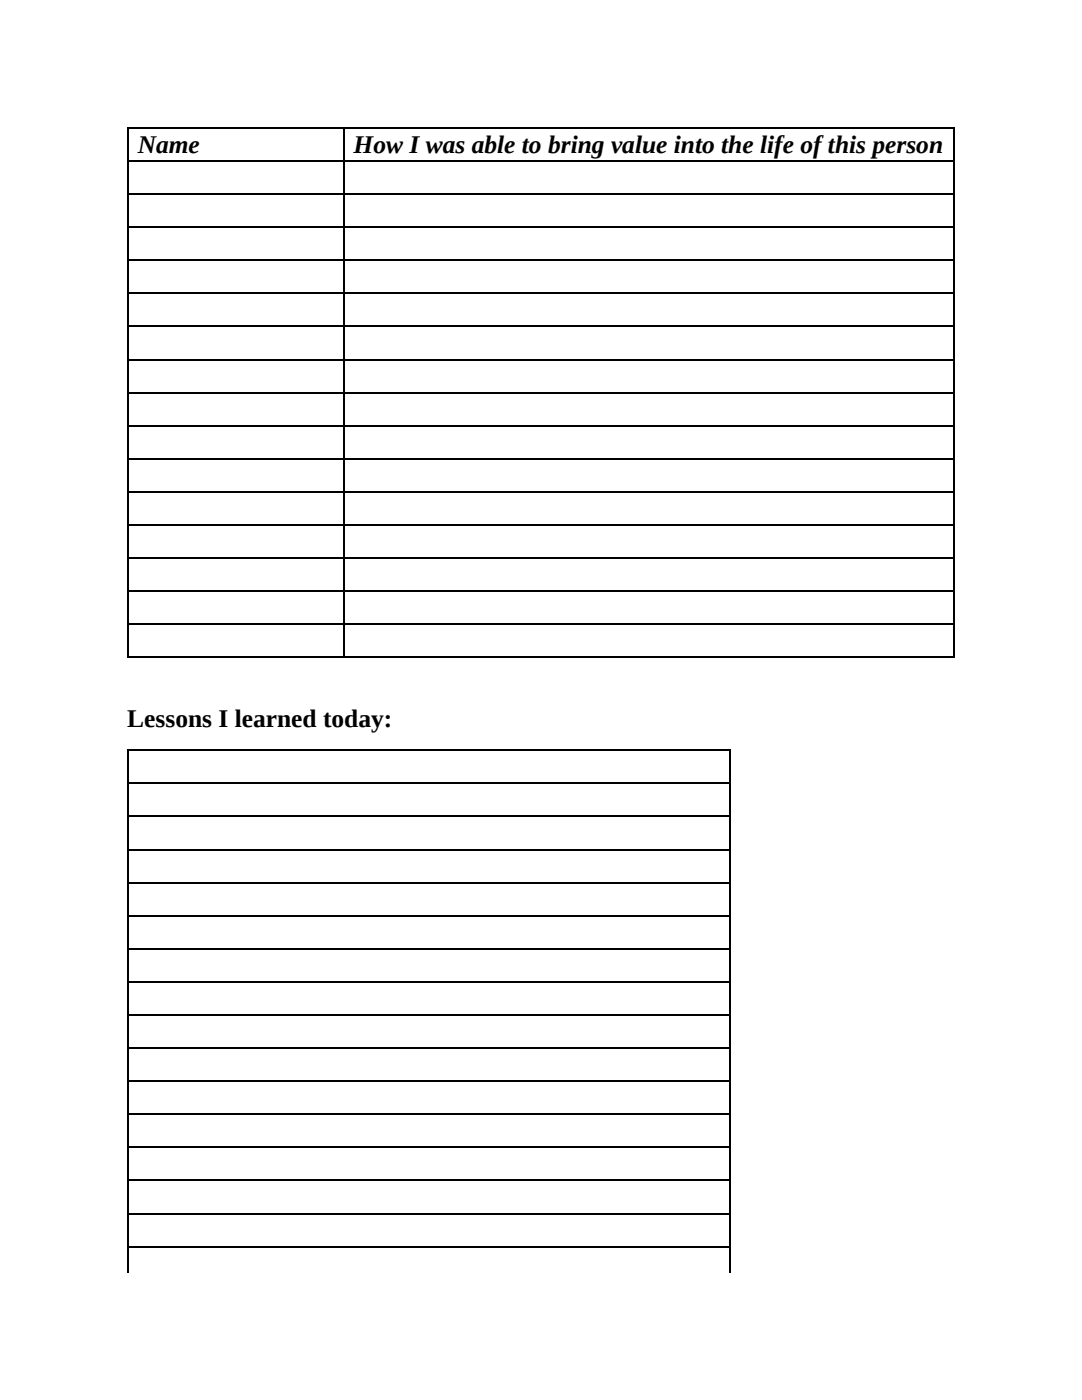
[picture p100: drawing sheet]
<svg xmlns="http://www.w3.org/2000/svg" width="216mm" height="279mm" viewBox="0 0 216 279" stroke-linecap="round" stroke-linejoin="round" font-family="sans-serif">
<defs><g id="words">
<g font-size="5.1">
<text x="27.5" y="30.5">Name</text>
<text x="70.6" y="30.5">How I was able to bring value into the life ofthis person</text>
<text x="25.4" y="145">Lessons I learned today:</text>
</g>
</g></defs>
<g fill="none" stroke="#000" stroke-width=".25">
<path d="M25.4 38.7h165.1M25.4 32.1h165.1M25.4 25.5h165.1M25.5 25.4v105.9M68.7 25.4v105.9M190.4 25.4v105.9M25.4 58.5h165.1M25.4 51.9h165.1M25.4 45.3h165.1M25.4 78.4h165.1M25.4 71.8h165.1M25.4 65.2h165.1"/>
<path d="M25.4 98.2h165.1M25.4 91.6h165.1M25.4 85h165.1M25.4 118h165.1M25.4 111.4h165.1M25.4 104.8h165.1M25.4 124.6h165.1M25.4 131.2h165.1M25.4 156.3h120.4M25.4 149.7h120.4M25.5 149.6v104.4M145.7 149.6v104.4"/>
<path d="M25.4 176.1h120.4M25.4 169.5h120.4M25.4 162.9h120.4M25.4 196h120.4M25.4 189.4h120.4M25.4 182.8h120.4M25.4 215.8h120.4M25.4 209.2h120.4M25.4 202.6h120.4M25.4 235.6h120.4M25.4 229h120.4M25.4 222.4h120.4"/>
<path d="M25.4 248.8h120.4M25.4 242.2h120.4"/>
</g>
<use href="#words"/>
</svg>
